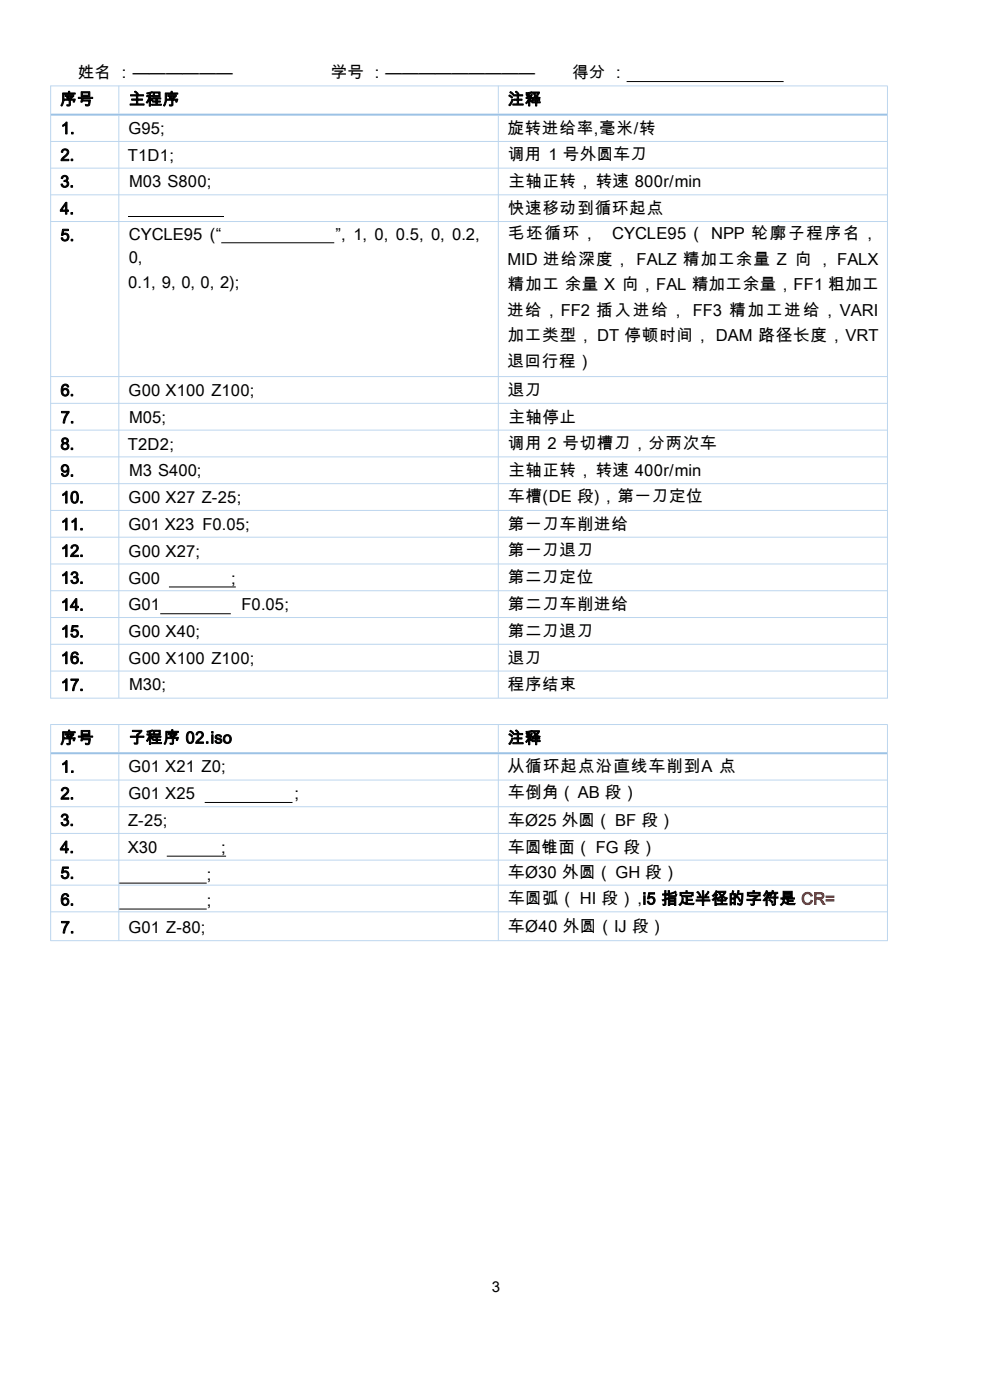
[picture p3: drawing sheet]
<svg xmlns="http://www.w3.org/2000/svg" width="210mm" height="297mm" viewBox="0 0 210 297" stroke-linecap="round" stroke-linejoin="round" font-family="sans-serif">
<defs><g id="words">
<g font-size="3.5">
<text x="16.5" y="16.6">姓名 ：——————</text>
<text x="70.2" y="16.6">学号 ：—————————</text>
<text x="121.4" y="16.6">得分 ：</text>
<text x="12.7" y="22.3">序号</text>
<text x="27.3" y="22.3">主程序</text>
<text x="107.7" y="22.3">注释</text>
<text x="12.9" y="28.4">1.</text>
<text x="27.3" y="28.4">G95;</text>
<text x="107.7" y="28.4">旋转进给率,毫米/转</text>
<text x="12.8" y="34.1">2.</text>
<text x="27.1" y="34.1">T1D1;</text>
<text x="107.7" y="34">调用 1 号外圆车刀</text>
<text x="12.8" y="39.7">3.</text>
<text x="27.4" y="39.8">M03 S800;</text>
<text x="107.9" y="39.7">主轴正转，转速 800r/min</text>
<text x="12.7" y="45.4">4.</text>
<text x="107.7" y="45.4">快速移动到循环起点</text>
<text x="12.8" y="51.1">5.</text>
<text x="27.3" y="50.8">CYCLE95 (“</text>
<text x="71.2" y="50.8">”, 1, 0, 0.5, 0, 0.2,</text>
<text x="107.7" y="50.8">毛坯循环，</text>
<text x="129.8" y="50.8">CYCLE95（ NPP 轮廓子程序名，</text>
<text x="27.3" y="55.8">0,</text>
<text x="107.7" y="56.2">MID 进给深度， FALZ 精加工余量 Z 向 ， FALX</text>
<text x="27.2" y="61.2">0.1, 9, 0, 0, 2);</text>
<text x="107.7" y="61.6">精加工 余量 X 向，FAL 精加工余量，FF1 粗加工</text>
<text x="107.7" y="67">进给，FF2 插入进给， FF3 精加工进给，VARI</text>
<text x="107.7" y="72.4">加工类型， DT 停顿时间， DAM 路径长度，VRT</text>
<text x="107.7" y="77.8">退回行程）</text>
<text x="107.7" y="84">退刀</text>
<text x="12.8" y="84">6.</text>
<text x="12.9" y="89.8">7.</text>
<text x="27.3" y="84">G00 X100 Z100;</text>
<text x="27.4" y="89.8">M05;</text>
<text x="107.9" y="89.6">主轴停止</text>
<text x="12.8" y="95.4">8.</text>
<text x="27.1" y="95.4">T2D2;</text>
<text x="107.7" y="95.4">调用 2 号切槽刀，分两次车</text>
<text x="12.8" y="101.1">9.</text>
<text x="27.4" y="101.1">M3 S400;</text>
<text x="107.9" y="101">主轴正转，转速 400r/min</text>
<text x="12.9" y="106.7">10.</text>
<text x="27.3" y="106.8">G00 X27 Z-25;</text>
<text x="107.8" y="106.5">车槽(DE 段)，第一刀定位</text>
<text x="12.9" y="112.5">11.</text>
<text x="27.3" y="112.4">G01 X23 F0.05;</text>
<text x="107.7" y="112.4">第一刀车削进给</text>
<text x="12.9" y="118.1">12.</text>
<text x="27.3" y="118.1">G00 X27;</text>
<text x="107.7" y="118">第一刀退刀</text>
<text x="12.9" y="123.8">13.</text>
<text x="27.3" y="123.8">G00</text>
<text x="49.1" y="123.8">;</text>
<text x="107.7" y="123.7">第二刀定位</text>
<text x="12.9" y="129.5">14.</text>
<text x="27.3" y="129.5">G01</text>
<text x="51.2" y="129.5">F0.05;</text>
<text x="107.7" y="129.4">第二刀车削进给</text>
<text x="12.9" y="135.2">15.</text>
<text x="27.3" y="135.1">G00 X40;</text>
<text x="107.7" y="135.1">第二刀退刀</text>
<text x="12.9" y="140.8">16.</text>
<text x="27.3" y="140.9">G00 X100 Z100;</text>
<text x="107.7" y="140.8">退刀</text>
<text x="12.9" y="146.5">17.</text>
<text x="27.4" y="146.5">M30;</text>
<text x="107.7" y="146.4">程序结束</text>
<text x="12.7" y="157.8">序号</text>
<text x="27.3" y="157.7">子程序 02.iso</text>
<text x="107.7" y="157.8">注释</text>
<text x="12.9" y="163.9">1.</text>
<text x="27.3" y="163.9">G01 X21 Z0;</text>
<text x="107.7" y="163.9">从循环起点沿直线车削到A 点</text>
<text x="12.8" y="169.6">2.</text>
<text x="27.3" y="169.6">G01 X25</text>
<text x="62.5" y="169.6">;</text>
<text x="107.8" y="169.4">车倒角（AB 段）</text>
<text x="12.8" y="175.2">3.</text>
<text x="27.2" y="175.2">Z-25;</text>
<text x="107.8" y="175.2">车Ø25 外圆（ BF 段）</text>
<text x="12.7" y="181">4.</text>
<text x="27.1" y="181">X30</text>
<text x="46.9" y="181">;</text>
<text x="107.8" y="180.9">车圆锥面（ FG 段）</text>
<text x="12.8" y="186.4">5.</text>
<text x="43.9" y="186.6">;</text>
<text x="107.8" y="186.2">车Ø30 外圆（ GH 段）</text>
<text x="107.8" y="191.9">车圆弧（ HI 段）,i5 指定半径的字符是 CR=</text>
<text x="12.8" y="192.1">6.</text>
<text x="12.9" y="198">7.</text>
<text x="27.3" y="198">G01 Z-80;</text>
<text x="43.9" y="192.2">;</text>
<text x="107.8" y="197.8">车Ø40 外圆（IJ 段）</text>
</g>
<text font-size="3.2" x="104.3" y="274.2">3</text>
</g></defs>
<path d="M132.9 17.3h33.3M27.1 46h20.3M46.9 51.5h24M34 130.2h15M35.8 124.5h14.2M43.4 170.3h18.7M25.2 187.4h18.6M25.2 192.9h18.6M35.4 181.6h12.6" fill="none" stroke="#000" stroke-width=".21"/>
<g fill="none" stroke="#bdd6ee" stroke-width=".21">
<path d="M10.7 18.2h177.6M10.7 18.2v130M25.2 18.2v5.9M105.7 18.2v5.9M188.3 18.3v129.9M10.7 30h177.6M10.7 35.7h177.6M25.2 24.5v123.6M105.7 24.5v123.6M10.7 41.3h177.6M10.7 47h177.6M10.7 79.9h177.6"/>
<path d="M10.7 85.6h177.6M10.7 91.3h177.6M10.7 96.9h177.6M10.7 102.6h177.6M10.7 108.3h177.6M10.7 114h177.6M10.7 119.7h177.6M10.7 125.3h177.6M10.7 131h177.6M10.7 136.7h177.6M10.7 142.4h177.6M10.7 148.1h177.6"/>
<path d="M10.7 153.7h177.6M10.7 153.7v45.9M25.2 153.7v5.9M105.7 153.7v5.9M188.3 153.8v45.8M10.7 165.5h177.6M10.7 171.2h177.6M10.7 176.8h177.6M25.2 160v39.5M105.7 160v39.5M10.7 182.5h177.6M10.7 187.8h177.6"/>
<path d="M10.7 193.5h177.6M10.7 199.6h177.6"/>
</g>
<path d="M10.8 24.3h177.4M10.8 159.8h177.4" fill="none" stroke="#9cc2e5" stroke-width=".42"/>
<use href="#words"/>
</svg>
